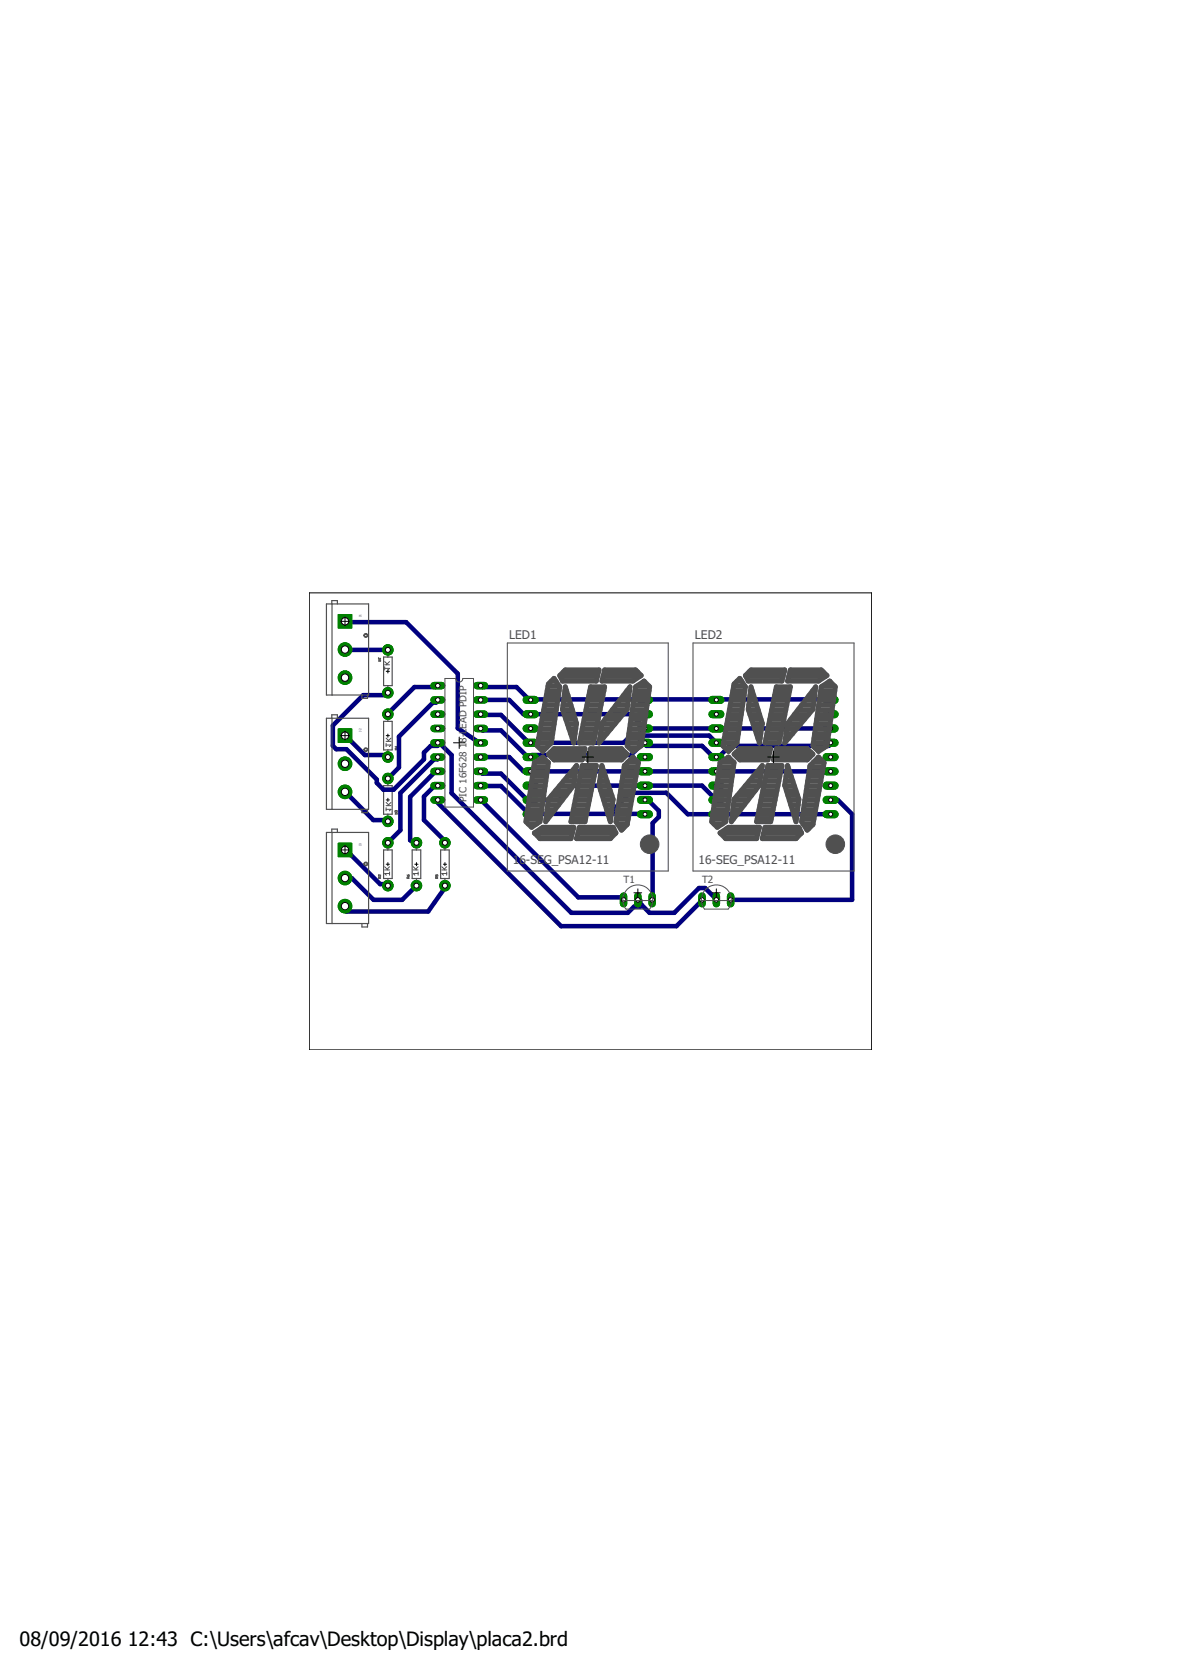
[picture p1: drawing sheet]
<svg xmlns="http://www.w3.org/2000/svg" width="210mm" height="297mm" viewBox="0 0 210 297" stroke-linecap="round" stroke-linejoin="round" font-family="sans-serif">
<defs><g id="words">
<g font-size="3.5">
<text x="3.5" y="292.5">08/09/2016</text>
<text x="22.7" y="292.5">12:43 C:\Users\afcav\Desktop\Display\placa2.brd</text>
</g>
<g font-size="2.1" fill="#505050">
<text x="90.5" y="113.6">LED1</text>
<text x="123.5" y="113.6">LED2</text>
<text x="91.1" y="153.6">16-SEG_PSA12-11</text>
<text x="124.1" y="153.6">16-SEG_PSA12-11</text>
</g>
<g font-size="1.8" fill="#505050">
<text x="82.9" y="133" transform="rotate(-90 82.9 133)">18-LEAD PDIP</text>
<text x="82.9" y="142.6" transform="rotate(-90 82.9 142.6)">PIC 16F628</text>
<text x="110.8" y="156.9">T1</text>
<text x="124.8" y="156.9">T2</text>
</g>
<g font-size=".6" fill="#505050">
<text x="64.3" y="109.7" transform="rotate(-90 64.3 109.7)">J1</text>
<text x="64.3" y="130" transform="rotate(-90 64.3 130)">J2</text>
<text x="64.3" y="150.4" transform="rotate(-90 64.3 150.4)">J3</text>
</g>
</g></defs>
<path d="M68.6 119.3h.6M68.9 119.1v.5M68.6 130.8h.6M68.9 130.5v.6M68.6 142.2h.6M68.9 141.9v.6" fill="none" stroke="#000" stroke-width=".18"/>
<g fill="none" stroke="#505050" stroke-width=".18">
<path d="M67.3 117.5h.3v-.2h-.1l-.1 .2M67.3 117.3l.1 .1M67.3 117h.3l-.1 .2M67.3 116.9v.3M68.4 118.8h.8l-.3 .3M68.4 118.5v.6M68.4 118.2h.8M68.4 117.6l.4 .4M69.2 117.6l-.5 .6M68.6 132.1v.6M68.6 132.4h.9l-.3 .3M68.6 131.8h.9"/>
<path d="M68.6 131.2l.5 .4M69.5 131.2l-.6 .6M70.2 133.3h.4v-.2l-.2-.1-.1 .3M70.2 133l.1 .2M70.4 132.7v.2l.2-.2h-.4M68.6 143.9h.9l-.3 .2M68.6 143.6v.5M68.6 143.2h.9M68.6 142.6l.5 .5M69.5 142.6l-.6 .6M70.2 144.7h.4v-.2h-.2l-.1 .2M70.2 144.5l.1 .1"/>
<path d="M70.4 144.1h.2l-.1 .2M70.4 144.1h-.2l.1 .2M70.4 144.1v.1"/>
</g>
<path d="M68.2 116.8h1.5v5.1h-1.5zM68.9 116.5v.3M68.2 128.2h1.5v5.1h-1.5zM68.2 139.7h1.5v5h-1.5zM68.9 121.9v.2M68.9 128v.2M68.9 133.3v.3M68.9 139.4v.3M68.9 144.7v.3" fill="none" stroke="#505050" stroke-width=".21"/>
<g fill="none" stroke="#000080" stroke-width=".8">
<path d="M61.3 110.4l.3 .2h10.6l9.2 9.2v9.7l3.8 2.5h.2M61.3 115.5h7.6M61.3 130.8l3.6 3.4h3.8l.2 .4M68.9 123.1l-.1 .5h-4.2l-5.4 5.4v3.6l.6 .6h1.8l5.4 5.4v.6l1.2 1.2h1.8l5.4-5.4v-1.2l1.2-1.2h1.2v-.6h.3l2.2 2.2v6.8l21.2 21.3h10.1l1.1-1.1h1.1l.3-.3M69.4 138l-.1 .1M69.4 138l-.5 .4M77.8 139.7v.1h-.6l-1.8 1.8v4.2l3.6 3.6 .1 .4M77.8 134.6v.4h-.6l-6 6v6.6l-2.3 2.2M77.8 137.1v.3h-.6l-4.3 4.2v7.8l1.1 .4M77.8 121.9l-.3 .2h-3.8l-4.8 4.9M77.8 124.4l-.3 .5h-.5l-6.1 6v5.5l-1.5 1.6M85.4 127l.3 .1h3.3l5 4.9h16.8l1.3-1.2h13.9l1.3 1.2"/>
<path d="M85.4 129.5l.3 .3h3.3l5 5 .3-.2 .3-.4h17.5l2.2-2.2h.3l.3 .6h9.9l2.2 2.2 .3-.2 .2 .2 2.2-2.2h17.6l.3-.6M85.4 121.9l.3 .2h6.1l2.2 2.2 .3 .1h53.3M85.4 124.4h5.1l2.5 2.6h19.1l2.5 2.5h33M85.4 137.1l.3 .4h3.3l5 5 .3-.3h5.1l2.5-2.5h22.9l2.5 2.5M85.4 134.6h5.1l2.5 2.5h54.6M85.4 139.7h3.6l5 5h.3h20.3M61.3 156.1h1.2l3.9 3.9h5.1l2.5-2.6M61.3 151.1l.3 .1 6 6h1.2l.1 .2M61.3 140.8l5.1 5h2.4l.1 .2M77.8 142.2l.3 .3h-.5l22.1 22.1h20.5l4.6-4.6M79.1 157.4l-.1 .4h.1l-3 4.2h-14.5l-.3-.9M85.4 142.2l17.4 17.3h7.7l.3 .5"/>
<path d="M108.3 144.7l3.7-3.8h6.4l3.8 3.8h25.4M113.4 160l.4 .1v.5l1.6 1.7h4.4l4.4-4.4h1.1l2 2.1M114.6 142.2l.3-.3 2.2 2.2v1.1l-1.1 1.1-.1 13.7M147.6 142.2h1.3l2.5 2.5v15.3h-21.5"/>
</g>
<path d="M60.1 109.2h2.4v2.5h-2.4z" fill="#008000" stroke="#008000" stroke-width=".18"/>
<circle cx="61.3" cy="110.4" r=".66" fill="#fff" stroke="#000" stroke-width=".18"/>
<circle cx="61.3" cy="115.5" r="1.21" fill="#008000" stroke="#008000" stroke-width=".18"/>
<circle cx="61.3" cy="115.5" r=".66" fill="#fff" stroke="#000" stroke-width=".18"/>
<circle cx="61.3" cy="120.5" r="1.21" fill="#008000" stroke="#008000" stroke-width=".18"/>
<circle cx="61.3" cy="120.5" r=".66" fill="#fff" stroke="#000" stroke-width=".18"/>
<path d="M60.1 129.6h2.4v2.4h-2.4z" fill="#008000" stroke="#008000" stroke-width=".18"/>
<circle cx="61.3" cy="130.8" r=".66" fill="#fff" stroke="#000" stroke-width=".18"/>
<circle cx="61.3" cy="135.8" r="1.21" fill="#008000" stroke="#008000" stroke-width=".18"/>
<circle cx="61.3" cy="135.8" r=".66" fill="#fff" stroke="#000" stroke-width=".18"/>
<circle cx="61.3" cy="140.8" r="1.21" fill="#008000" stroke="#008000" stroke-width=".18"/>
<circle cx="61.3" cy="140.8" r=".66" fill="#fff" stroke="#000" stroke-width=".18"/>
<path d="M60.1 149.9h2.4v2.4h-2.4z" fill="#008000" stroke="#008000" stroke-width=".18"/>
<circle cx="61.3" cy="151.1" r=".66" fill="#fff" stroke="#000" stroke-width=".18"/>
<circle cx="61.3" cy="156.1" r="1.21" fill="#008000" stroke="#008000" stroke-width=".18"/>
<circle cx="61.3" cy="156.1" r=".66" fill="#fff" stroke="#000" stroke-width=".18"/>
<circle cx="61.3" cy="161.1" r="1.21" fill="#008000" stroke="#008000" stroke-width=".18"/>
<circle cx="61.3" cy="161.1" r=".66" fill="#fff" stroke="#000" stroke-width=".18"/>
<path d="M93.6 124.4h1.4" fill="none" stroke="#008000" stroke-width="1.4"/>
<circle cx="94.3" cy="124.4" r=".36" fill="#fff" stroke="#000" stroke-width=".18"/>
<path d="M93.6 127h1.4" fill="none" stroke="#008000" stroke-width="1.4"/>
<circle cx="94.3" cy="127" r=".36" fill="#fff" stroke="#000" stroke-width=".18"/>
<path d="M93.6 129.5h1.4" fill="none" stroke="#008000" stroke-width="1.4"/>
<circle cx="94.3" cy="129.5" r=".36" fill="#fff" stroke="#000" stroke-width=".18"/>
<path d="M93.6 132h1.4" fill="none" stroke="#008000" stroke-width="1.4"/>
<circle cx="94.3" cy="132" r=".36" fill="#fff" stroke="#000" stroke-width=".18"/>
<path d="M93.6 134.6h1.4" fill="none" stroke="#008000" stroke-width="1.4"/>
<circle cx="94.3" cy="134.6" r=".36" fill="#fff" stroke="#000" stroke-width=".18"/>
<path d="M93.6 137.1h1.4" fill="none" stroke="#008000" stroke-width="1.4"/>
<circle cx="94.3" cy="137.1" r=".36" fill="#fff" stroke="#000" stroke-width=".18"/>
<path d="M93.6 139.7h1.4" fill="none" stroke="#008000" stroke-width="1.4"/>
<circle cx="94.3" cy="139.7" r=".36" fill="#fff" stroke="#000" stroke-width=".18"/>
<path d="M93.6 142.2h1.4" fill="none" stroke="#008000" stroke-width="1.4"/>
<circle cx="94.3" cy="142.2" r=".36" fill="#fff" stroke="#000" stroke-width=".18"/>
<path d="M93.6 144.7h1.4" fill="none" stroke="#008000" stroke-width="1.4"/>
<circle cx="94.3" cy="144.7" r=".36" fill="#fff" stroke="#000" stroke-width=".18"/>
<path d="M113.9 144.7h1.4" fill="none" stroke="#008000" stroke-width="1.4"/>
<circle cx="114.6" cy="144.7" r=".36" fill="#fff" stroke="#000" stroke-width=".18"/>
<path d="M113.9 142.2h1.4" fill="none" stroke="#008000" stroke-width="1.4"/>
<circle cx="114.6" cy="142.2" r=".36" fill="#fff" stroke="#000" stroke-width=".18"/>
<path d="M113.9 139.7h1.4" fill="none" stroke="#008000" stroke-width="1.4"/>
<circle cx="114.6" cy="139.7" r=".36" fill="#fff" stroke="#000" stroke-width=".18"/>
<path d="M113.9 137.1h1.4" fill="none" stroke="#008000" stroke-width="1.4"/>
<circle cx="114.6" cy="137.1" r=".36" fill="#fff" stroke="#000" stroke-width=".18"/>
<path d="M113.9 134.6h1.4" fill="none" stroke="#008000" stroke-width="1.4"/>
<circle cx="114.6" cy="134.6" r=".36" fill="#fff" stroke="#000" stroke-width=".18"/>
<path d="M113.9 132h1.4" fill="none" stroke="#008000" stroke-width="1.4"/>
<circle cx="114.6" cy="132" r=".36" fill="#fff" stroke="#000" stroke-width=".18"/>
<path d="M113.9 129.5h1.4" fill="none" stroke="#008000" stroke-width="1.4"/>
<circle cx="114.6" cy="129.5" r=".36" fill="#fff" stroke="#000" stroke-width=".18"/>
<path d="M113.9 127h1.4" fill="none" stroke="#008000" stroke-width="1.4"/>
<circle cx="114.6" cy="127" r=".36" fill="#fff" stroke="#000" stroke-width=".18"/>
<path d="M113.9 124.4h1.4" fill="none" stroke="#008000" stroke-width="1.4"/>
<circle cx="114.6" cy="124.4" r=".36" fill="#fff" stroke="#000" stroke-width=".18"/>
<path d="M126.6 124.4h1.4" fill="none" stroke="#008000" stroke-width="1.4"/>
<circle cx="127.3" cy="124.4" r=".36" fill="#fff" stroke="#000" stroke-width=".18"/>
<path d="M126.6 127h1.4" fill="none" stroke="#008000" stroke-width="1.4"/>
<circle cx="127.3" cy="127" r=".36" fill="#fff" stroke="#000" stroke-width=".18"/>
<path d="M126.6 129.5h1.4" fill="none" stroke="#008000" stroke-width="1.4"/>
<circle cx="127.3" cy="129.5" r=".36" fill="#fff" stroke="#000" stroke-width=".18"/>
<path d="M126.6 132h1.4" fill="none" stroke="#008000" stroke-width="1.4"/>
<circle cx="127.3" cy="132" r=".36" fill="#fff" stroke="#000" stroke-width=".18"/>
<path d="M126.6 134.6h1.4" fill="none" stroke="#008000" stroke-width="1.4"/>
<circle cx="127.3" cy="134.6" r=".36" fill="#fff" stroke="#000" stroke-width=".18"/>
<path d="M126.6 137.1h1.4" fill="none" stroke="#008000" stroke-width="1.4"/>
<circle cx="127.3" cy="137.1" r=".36" fill="#fff" stroke="#000" stroke-width=".18"/>
<path d="M126.6 139.7h1.4" fill="none" stroke="#008000" stroke-width="1.4"/>
<circle cx="127.3" cy="139.7" r=".36" fill="#fff" stroke="#000" stroke-width=".18"/>
<path d="M126.6 142.2h1.4" fill="none" stroke="#008000" stroke-width="1.4"/>
<circle cx="127.3" cy="142.2" r=".36" fill="#fff" stroke="#000" stroke-width=".18"/>
<path d="M126.6 144.7h1.4" fill="none" stroke="#008000" stroke-width="1.4"/>
<circle cx="127.3" cy="144.7" r=".36" fill="#fff" stroke="#000" stroke-width=".18"/>
<path d="M146.9 144.7h1.4" fill="none" stroke="#008000" stroke-width="1.4"/>
<circle cx="147.6" cy="144.7" r=".36" fill="#fff" stroke="#000" stroke-width=".18"/>
<path d="M146.9 142.2h1.4" fill="none" stroke="#008000" stroke-width="1.4"/>
<circle cx="147.6" cy="142.2" r=".36" fill="#fff" stroke="#000" stroke-width=".18"/>
<path d="M146.9 139.7h1.4" fill="none" stroke="#008000" stroke-width="1.4"/>
<circle cx="147.6" cy="139.7" r=".36" fill="#fff" stroke="#000" stroke-width=".18"/>
<path d="M146.9 137.1h1.4" fill="none" stroke="#008000" stroke-width="1.4"/>
<circle cx="147.6" cy="137.1" r=".36" fill="#fff" stroke="#000" stroke-width=".18"/>
<path d="M146.9 134.6h1.4" fill="none" stroke="#008000" stroke-width="1.4"/>
<circle cx="147.6" cy="134.6" r=".36" fill="#fff" stroke="#000" stroke-width=".18"/>
<path d="M146.9 132h1.4" fill="none" stroke="#008000" stroke-width="1.4"/>
<circle cx="147.6" cy="132" r=".36" fill="#fff" stroke="#000" stroke-width=".18"/>
<path d="M146.9 129.5h1.4" fill="none" stroke="#008000" stroke-width="1.4"/>
<circle cx="147.6" cy="129.5" r=".36" fill="#fff" stroke="#000" stroke-width=".18"/>
<path d="M146.9 127h1.4" fill="none" stroke="#008000" stroke-width="1.4"/>
<circle cx="147.6" cy="127" r=".36" fill="#fff" stroke="#000" stroke-width=".18"/>
<path d="M146.9 124.4h1.4" fill="none" stroke="#008000" stroke-width="1.4"/>
<circle cx="147.6" cy="124.4" r=".36" fill="#fff" stroke="#000" stroke-width=".18"/>
<circle cx="68.9" cy="115.5" r=".93" fill="#008000" stroke="#008000" stroke-width=".18"/>
<circle cx="68.9" cy="115.5" r=".44" fill="#fff" stroke="#000" stroke-width=".18"/>
<circle cx="68.9" cy="123.1" r=".93" fill="#008000" stroke="#008000" stroke-width=".18"/>
<circle cx="68.9" cy="123.1" r=".44" fill="#fff" stroke="#000" stroke-width=".18"/>
<path d="M84.8 121.9h1.3" fill="none" stroke="#008000" stroke-width="1.3"/>
<circle cx="85.4" cy="121.9" r=".4" fill="#fff" stroke="#000" stroke-width=".18"/>
<path d="M84.8 124.4h1.3" fill="none" stroke="#008000" stroke-width="1.3"/>
<circle cx="85.4" cy="124.4" r=".4" fill="#fff" stroke="#000" stroke-width=".18"/>
<path d="M84.8 127h1.3" fill="none" stroke="#008000" stroke-width="1.3"/>
<circle cx="85.4" cy="127" r=".4" fill="#fff" stroke="#000" stroke-width=".18"/>
<path d="M84.8 129.5h1.3" fill="none" stroke="#008000" stroke-width="1.3"/>
<circle cx="85.4" cy="129.5" r=".4" fill="#fff" stroke="#000" stroke-width=".18"/>
<path d="M84.8 132h1.3" fill="none" stroke="#008000" stroke-width="1.3"/>
<circle cx="85.4" cy="132" r=".4" fill="#fff" stroke="#000" stroke-width=".18"/>
<path d="M84.8 134.6h1.3" fill="none" stroke="#008000" stroke-width="1.3"/>
<circle cx="85.4" cy="134.6" r=".4" fill="#fff" stroke="#000" stroke-width=".18"/>
<path d="M84.8 137.1h1.3" fill="none" stroke="#008000" stroke-width="1.3"/>
<circle cx="85.4" cy="137.1" r=".4" fill="#fff" stroke="#000" stroke-width=".18"/>
<path d="M84.8 139.7h1.3" fill="none" stroke="#008000" stroke-width="1.3"/>
<circle cx="85.4" cy="139.7" r=".4" fill="#fff" stroke="#000" stroke-width=".18"/>
<path d="M84.8 142.2h1.3" fill="none" stroke="#008000" stroke-width="1.3"/>
<circle cx="85.4" cy="142.2" r=".4" fill="#fff" stroke="#000" stroke-width=".18"/>
<path d="M77.2 142.2h1.3" fill="none" stroke="#008000" stroke-width="1.3"/>
<circle cx="77.8" cy="142.2" r=".4" fill="#fff" stroke="#000" stroke-width=".18"/>
<path d="M77.2 139.7h1.3" fill="none" stroke="#008000" stroke-width="1.3"/>
<circle cx="77.8" cy="139.7" r=".4" fill="#fff" stroke="#000" stroke-width=".18"/>
<path d="M77.2 137.1h1.3" fill="none" stroke="#008000" stroke-width="1.3"/>
<circle cx="77.8" cy="137.1" r=".4" fill="#fff" stroke="#000" stroke-width=".18"/>
<path d="M77.2 134.6h1.3" fill="none" stroke="#008000" stroke-width="1.3"/>
<circle cx="77.8" cy="134.6" r=".4" fill="#fff" stroke="#000" stroke-width=".18"/>
<path d="M77.2 132h1.3" fill="none" stroke="#008000" stroke-width="1.3"/>
<circle cx="77.8" cy="132" r=".4" fill="#fff" stroke="#000" stroke-width=".18"/>
<path d="M77.2 129.5h1.3" fill="none" stroke="#008000" stroke-width="1.3"/>
<circle cx="77.8" cy="129.5" r=".4" fill="#fff" stroke="#000" stroke-width=".18"/>
<path d="M77.2 127h1.3" fill="none" stroke="#008000" stroke-width="1.3"/>
<circle cx="77.8" cy="127" r=".4" fill="#fff" stroke="#000" stroke-width=".18"/>
<path d="M77.2 124.4h1.3" fill="none" stroke="#008000" stroke-width="1.3"/>
<circle cx="77.8" cy="124.4" r=".4" fill="#fff" stroke="#000" stroke-width=".18"/>
<path d="M77.2 121.9h1.3" fill="none" stroke="#008000" stroke-width="1.3"/>
<circle cx="77.8" cy="121.9" r=".4" fill="#fff" stroke="#000" stroke-width=".18"/>
<path d="M115.9 159.3v1.3" fill="none" stroke="#008000" stroke-width="1.3"/>
<circle cx="115.9" cy="160" r=".4" fill="#fff" stroke="#000" stroke-width=".18"/>
<path d="M110.8 159.3v1.3" fill="none" stroke="#008000" stroke-width="1.3"/>
<circle cx="110.8" cy="160" r=".4" fill="#fff" stroke="#000" stroke-width=".18"/>
<path d="M113.4 159.3v1.3" fill="none" stroke="#008000" stroke-width="1.3"/>
<circle cx="113.4" cy="160" r=".4" fill="#fff" stroke="#000" stroke-width=".18"/>
<path d="M129.9 159.3v1.3" fill="none" stroke="#008000" stroke-width="1.3"/>
<circle cx="129.9" cy="160" r=".4" fill="#fff" stroke="#000" stroke-width=".18"/>
<path d="M124.8 159.3v1.3" fill="none" stroke="#008000" stroke-width="1.3"/>
<circle cx="124.8" cy="160" r=".4" fill="#fff" stroke="#000" stroke-width=".18"/>
<path d="M127.3 159.3v1.3" fill="none" stroke="#008000" stroke-width="1.3"/>
<circle cx="127.3" cy="160" r=".4" fill="#fff" stroke="#000" stroke-width=".18"/>
<circle cx="68.9" cy="146" r=".93" fill="#008000" stroke="#008000" stroke-width=".18"/>
<circle cx="68.9" cy="146" r=".44" fill="#fff" stroke="#000" stroke-width=".18"/>
<circle cx="68.9" cy="138.4" r=".93" fill="#008000" stroke="#008000" stroke-width=".18"/>
<circle cx="68.9" cy="138.4" r=".44" fill="#fff" stroke="#000" stroke-width=".18"/>
<circle cx="68.9" cy="134.6" r=".93" fill="#008000" stroke="#008000" stroke-width=".18"/>
<circle cx="68.9" cy="134.6" r=".44" fill="#fff" stroke="#000" stroke-width=".18"/>
<circle cx="68.9" cy="127" r=".93" fill="#008000" stroke="#008000" stroke-width=".18"/>
<circle cx="68.9" cy="127" r=".44" fill="#fff" stroke="#000" stroke-width=".18"/>
<circle cx="79.1" cy="157.4" r=".93" fill="#008000" stroke="#008000" stroke-width=".18"/>
<circle cx="79.1" cy="157.4" r=".44" fill="#fff" stroke="#000" stroke-width=".18"/>
<circle cx="79.1" cy="149.8" r=".93" fill="#008000" stroke="#008000" stroke-width=".18"/>
<circle cx="79.1" cy="149.8" r=".44" fill="#fff" stroke="#000" stroke-width=".18"/>
<circle cx="74" cy="157.4" r=".93" fill="#008000" stroke="#008000" stroke-width=".18"/>
<circle cx="74" cy="157.4" r=".44" fill="#fff" stroke="#000" stroke-width=".18"/>
<circle cx="74" cy="149.8" r=".93" fill="#008000" stroke="#008000" stroke-width=".18"/>
<circle cx="74" cy="149.8" r=".44" fill="#fff" stroke="#000" stroke-width=".18"/>
<circle cx="68.9" cy="157.4" r=".93" fill="#008000" stroke="#008000" stroke-width=".18"/>
<circle cx="68.9" cy="157.4" r=".44" fill="#fff" stroke="#000" stroke-width=".18"/>
<circle cx="68.9" cy="149.8" r=".93" fill="#008000" stroke="#008000" stroke-width=".18"/>
<circle cx="68.9" cy="149.8" r=".44" fill="#fff" stroke="#000" stroke-width=".18"/>
<path d="M60.1 109.2h2.4v2.5h-2.4z" fill="#008000" stroke="#008000" stroke-width=".18"/>
<circle cx="61.3" cy="110.4" r=".66" fill="#fff" stroke="#000" stroke-width=".18"/>
<circle cx="61.3" cy="115.5" r="1.21" fill="#008000" stroke="#008000" stroke-width=".18"/>
<circle cx="61.3" cy="115.5" r=".66" fill="#fff" stroke="#000" stroke-width=".18"/>
<circle cx="61.3" cy="120.5" r="1.21" fill="#008000" stroke="#008000" stroke-width=".18"/>
<circle cx="61.3" cy="120.5" r=".66" fill="#fff" stroke="#000" stroke-width=".18"/>
<path d="M60.1 129.6h2.4v2.4h-2.4z" fill="#008000" stroke="#008000" stroke-width=".18"/>
<circle cx="61.3" cy="130.8" r=".66" fill="#fff" stroke="#000" stroke-width=".18"/>
<circle cx="61.3" cy="135.8" r="1.21" fill="#008000" stroke="#008000" stroke-width=".18"/>
<circle cx="61.3" cy="135.8" r=".66" fill="#fff" stroke="#000" stroke-width=".18"/>
<circle cx="61.3" cy="140.8" r="1.21" fill="#008000" stroke="#008000" stroke-width=".18"/>
<circle cx="61.3" cy="140.8" r=".66" fill="#fff" stroke="#000" stroke-width=".18"/>
<path d="M60.1 149.9h2.4v2.4h-2.4z" fill="#008000" stroke="#008000" stroke-width=".18"/>
<circle cx="61.3" cy="151.1" r=".66" fill="#fff" stroke="#000" stroke-width=".18"/>
<circle cx="61.3" cy="156.1" r="1.21" fill="#008000" stroke="#008000" stroke-width=".18"/>
<circle cx="61.3" cy="156.1" r=".66" fill="#fff" stroke="#000" stroke-width=".18"/>
<circle cx="61.3" cy="161.1" r="1.21" fill="#008000" stroke="#008000" stroke-width=".18"/>
<circle cx="61.3" cy="161.1" r=".66" fill="#fff" stroke="#000" stroke-width=".18"/>
<path d="M93.6 124.4h1.4" fill="none" stroke="#008000" stroke-width="1.4"/>
<circle cx="94.3" cy="124.4" r=".36" fill="#fff" stroke="#000" stroke-width=".18"/>
<path d="M93.6 127h1.4" fill="none" stroke="#008000" stroke-width="1.4"/>
<circle cx="94.3" cy="127" r=".36" fill="#fff" stroke="#000" stroke-width=".18"/>
<path d="M93.6 129.5h1.4" fill="none" stroke="#008000" stroke-width="1.4"/>
<circle cx="94.3" cy="129.5" r=".36" fill="#fff" stroke="#000" stroke-width=".18"/>
<path d="M93.6 132h1.4" fill="none" stroke="#008000" stroke-width="1.4"/>
<circle cx="94.3" cy="132" r=".36" fill="#fff" stroke="#000" stroke-width=".18"/>
<path d="M93.6 134.6h1.4" fill="none" stroke="#008000" stroke-width="1.4"/>
<circle cx="94.3" cy="134.6" r=".36" fill="#fff" stroke="#000" stroke-width=".18"/>
<path d="M93.6 137.1h1.4" fill="none" stroke="#008000" stroke-width="1.4"/>
<circle cx="94.3" cy="137.1" r=".36" fill="#fff" stroke="#000" stroke-width=".18"/>
<path d="M93.6 139.7h1.4" fill="none" stroke="#008000" stroke-width="1.4"/>
<circle cx="94.3" cy="139.7" r=".36" fill="#fff" stroke="#000" stroke-width=".18"/>
<path d="M93.6 142.2h1.4" fill="none" stroke="#008000" stroke-width="1.4"/>
<circle cx="94.3" cy="142.2" r=".36" fill="#fff" stroke="#000" stroke-width=".18"/>
<path d="M93.6 144.7h1.4" fill="none" stroke="#008000" stroke-width="1.4"/>
<circle cx="94.3" cy="144.7" r=".36" fill="#fff" stroke="#000" stroke-width=".18"/>
<path d="M113.9 144.7h1.4" fill="none" stroke="#008000" stroke-width="1.4"/>
<circle cx="114.6" cy="144.7" r=".36" fill="#fff" stroke="#000" stroke-width=".18"/>
<path d="M113.9 142.2h1.4" fill="none" stroke="#008000" stroke-width="1.4"/>
<circle cx="114.6" cy="142.2" r=".36" fill="#fff" stroke="#000" stroke-width=".18"/>
<path d="M113.9 139.7h1.4" fill="none" stroke="#008000" stroke-width="1.4"/>
<circle cx="114.6" cy="139.7" r=".36" fill="#fff" stroke="#000" stroke-width=".18"/>
<path d="M113.9 137.1h1.4" fill="none" stroke="#008000" stroke-width="1.4"/>
<circle cx="114.6" cy="137.1" r=".36" fill="#fff" stroke="#000" stroke-width=".18"/>
<path d="M113.9 134.6h1.4" fill="none" stroke="#008000" stroke-width="1.4"/>
<circle cx="114.6" cy="134.6" r=".36" fill="#fff" stroke="#000" stroke-width=".18"/>
<path d="M113.9 132h1.4" fill="none" stroke="#008000" stroke-width="1.4"/>
<circle cx="114.6" cy="132" r=".36" fill="#fff" stroke="#000" stroke-width=".18"/>
<path d="M113.9 129.5h1.4" fill="none" stroke="#008000" stroke-width="1.4"/>
<circle cx="114.6" cy="129.5" r=".36" fill="#fff" stroke="#000" stroke-width=".18"/>
<path d="M113.9 127h1.4" fill="none" stroke="#008000" stroke-width="1.4"/>
<circle cx="114.6" cy="127" r=".36" fill="#fff" stroke="#000" stroke-width=".18"/>
<path d="M113.9 124.4h1.4" fill="none" stroke="#008000" stroke-width="1.4"/>
<circle cx="114.6" cy="124.4" r=".36" fill="#fff" stroke="#000" stroke-width=".18"/>
<path d="M126.6 124.4h1.4" fill="none" stroke="#008000" stroke-width="1.4"/>
<circle cx="127.3" cy="124.4" r=".36" fill="#fff" stroke="#000" stroke-width=".18"/>
<path d="M126.6 127h1.4" fill="none" stroke="#008000" stroke-width="1.4"/>
<circle cx="127.3" cy="127" r=".36" fill="#fff" stroke="#000" stroke-width=".18"/>
<path d="M126.6 129.5h1.4" fill="none" stroke="#008000" stroke-width="1.4"/>
<circle cx="127.3" cy="129.5" r=".36" fill="#fff" stroke="#000" stroke-width=".18"/>
<path d="M126.6 132h1.4" fill="none" stroke="#008000" stroke-width="1.4"/>
<circle cx="127.3" cy="132" r=".36" fill="#fff" stroke="#000" stroke-width=".18"/>
<path d="M126.6 134.6h1.4" fill="none" stroke="#008000" stroke-width="1.4"/>
<circle cx="127.3" cy="134.6" r=".36" fill="#fff" stroke="#000" stroke-width=".18"/>
<path d="M126.6 137.1h1.4" fill="none" stroke="#008000" stroke-width="1.4"/>
<circle cx="127.3" cy="137.1" r=".36" fill="#fff" stroke="#000" stroke-width=".18"/>
<path d="M126.6 139.7h1.4" fill="none" stroke="#008000" stroke-width="1.4"/>
<circle cx="127.3" cy="139.7" r=".36" fill="#fff" stroke="#000" stroke-width=".18"/>
<path d="M126.6 142.2h1.4" fill="none" stroke="#008000" stroke-width="1.4"/>
<circle cx="127.3" cy="142.2" r=".36" fill="#fff" stroke="#000" stroke-width=".18"/>
<path d="M126.6 144.7h1.4" fill="none" stroke="#008000" stroke-width="1.4"/>
<circle cx="127.3" cy="144.7" r=".36" fill="#fff" stroke="#000" stroke-width=".18"/>
<path d="M146.9 144.7h1.4" fill="none" stroke="#008000" stroke-width="1.4"/>
<circle cx="147.6" cy="144.7" r=".36" fill="#fff" stroke="#000" stroke-width=".18"/>
<path d="M146.9 142.2h1.4" fill="none" stroke="#008000" stroke-width="1.4"/>
<circle cx="147.6" cy="142.2" r=".36" fill="#fff" stroke="#000" stroke-width=".18"/>
<path d="M146.9 139.7h1.4" fill="none" stroke="#008000" stroke-width="1.4"/>
<circle cx="147.6" cy="139.7" r=".36" fill="#fff" stroke="#000" stroke-width=".18"/>
<path d="M146.9 137.1h1.4" fill="none" stroke="#008000" stroke-width="1.4"/>
<circle cx="147.6" cy="137.1" r=".36" fill="#fff" stroke="#000" stroke-width=".18"/>
<path d="M146.9 134.6h1.4" fill="none" stroke="#008000" stroke-width="1.4"/>
<circle cx="147.6" cy="134.6" r=".36" fill="#fff" stroke="#000" stroke-width=".18"/>
<path d="M146.9 132h1.4" fill="none" stroke="#008000" stroke-width="1.4"/>
<circle cx="147.6" cy="132" r=".36" fill="#fff" stroke="#000" stroke-width=".18"/>
<path d="M146.9 129.5h1.4" fill="none" stroke="#008000" stroke-width="1.4"/>
<circle cx="147.6" cy="129.5" r=".36" fill="#fff" stroke="#000" stroke-width=".18"/>
<path d="M146.9 127h1.4" fill="none" stroke="#008000" stroke-width="1.4"/>
<circle cx="147.6" cy="127" r=".36" fill="#fff" stroke="#000" stroke-width=".18"/>
<path d="M146.9 124.4h1.4" fill="none" stroke="#008000" stroke-width="1.4"/>
<circle cx="147.6" cy="124.4" r=".36" fill="#fff" stroke="#000" stroke-width=".18"/>
<circle cx="68.9" cy="115.5" r=".93" fill="#008000" stroke="#008000" stroke-width=".18"/>
<circle cx="68.9" cy="115.5" r=".44" fill="#fff" stroke="#000" stroke-width=".18"/>
<circle cx="68.9" cy="123.1" r=".93" fill="#008000" stroke="#008000" stroke-width=".18"/>
<circle cx="68.9" cy="123.1" r=".44" fill="#fff" stroke="#000" stroke-width=".18"/>
<path d="M84.8 121.9h1.3" fill="none" stroke="#008000" stroke-width="1.3"/>
<circle cx="85.4" cy="121.9" r=".4" fill="#fff" stroke="#000" stroke-width=".18"/>
<path d="M84.8 124.4h1.3" fill="none" stroke="#008000" stroke-width="1.3"/>
<circle cx="85.4" cy="124.4" r=".4" fill="#fff" stroke="#000" stroke-width=".18"/>
<path d="M84.8 127h1.3" fill="none" stroke="#008000" stroke-width="1.3"/>
<circle cx="85.4" cy="127" r=".4" fill="#fff" stroke="#000" stroke-width=".18"/>
<path d="M84.8 129.5h1.3" fill="none" stroke="#008000" stroke-width="1.3"/>
<circle cx="85.4" cy="129.5" r=".4" fill="#fff" stroke="#000" stroke-width=".18"/>
<path d="M84.8 132h1.3" fill="none" stroke="#008000" stroke-width="1.3"/>
<circle cx="85.4" cy="132" r=".4" fill="#fff" stroke="#000" stroke-width=".18"/>
<path d="M84.8 134.6h1.3" fill="none" stroke="#008000" stroke-width="1.3"/>
<circle cx="85.4" cy="134.6" r=".4" fill="#fff" stroke="#000" stroke-width=".18"/>
<path d="M84.8 137.1h1.3" fill="none" stroke="#008000" stroke-width="1.3"/>
<circle cx="85.4" cy="137.1" r=".4" fill="#fff" stroke="#000" stroke-width=".18"/>
<path d="M84.8 139.7h1.3" fill="none" stroke="#008000" stroke-width="1.3"/>
<circle cx="85.4" cy="139.7" r=".4" fill="#fff" stroke="#000" stroke-width=".18"/>
<path d="M84.8 142.2h1.3" fill="none" stroke="#008000" stroke-width="1.3"/>
<circle cx="85.4" cy="142.2" r=".4" fill="#fff" stroke="#000" stroke-width=".18"/>
<path d="M77.2 142.2h1.3" fill="none" stroke="#008000" stroke-width="1.3"/>
<circle cx="77.8" cy="142.2" r=".4" fill="#fff" stroke="#000" stroke-width=".18"/>
<path d="M77.2 139.7h1.3" fill="none" stroke="#008000" stroke-width="1.3"/>
<circle cx="77.8" cy="139.7" r=".4" fill="#fff" stroke="#000" stroke-width=".18"/>
<path d="M77.2 137.1h1.3" fill="none" stroke="#008000" stroke-width="1.3"/>
<circle cx="77.8" cy="137.1" r=".4" fill="#fff" stroke="#000" stroke-width=".18"/>
<path d="M77.2 134.6h1.3" fill="none" stroke="#008000" stroke-width="1.3"/>
<circle cx="77.8" cy="134.6" r=".4" fill="#fff" stroke="#000" stroke-width=".18"/>
<path d="M77.2 132h1.3" fill="none" stroke="#008000" stroke-width="1.3"/>
<circle cx="77.8" cy="132" r=".4" fill="#fff" stroke="#000" stroke-width=".18"/>
<path d="M77.2 129.5h1.3" fill="none" stroke="#008000" stroke-width="1.3"/>
<circle cx="77.8" cy="129.5" r=".4" fill="#fff" stroke="#000" stroke-width=".18"/>
<path d="M77.2 127h1.3" fill="none" stroke="#008000" stroke-width="1.3"/>
<circle cx="77.8" cy="127" r=".4" fill="#fff" stroke="#000" stroke-width=".18"/>
<path d="M77.2 124.4h1.3" fill="none" stroke="#008000" stroke-width="1.3"/>
<circle cx="77.8" cy="124.4" r=".4" fill="#fff" stroke="#000" stroke-width=".18"/>
<path d="M77.2 121.9h1.3" fill="none" stroke="#008000" stroke-width="1.3"/>
<circle cx="77.8" cy="121.9" r=".4" fill="#fff" stroke="#000" stroke-width=".18"/>
<path d="M115.9 159.3v1.3" fill="none" stroke="#008000" stroke-width="1.3"/>
<circle cx="115.9" cy="160" r=".4" fill="#fff" stroke="#000" stroke-width=".18"/>
<path d="M110.8 159.3v1.3" fill="none" stroke="#008000" stroke-width="1.3"/>
<circle cx="110.8" cy="160" r=".4" fill="#fff" stroke="#000" stroke-width=".18"/>
<path d="M113.4 159.3v1.3" fill="none" stroke="#008000" stroke-width="1.3"/>
<circle cx="113.4" cy="160" r=".4" fill="#fff" stroke="#000" stroke-width=".18"/>
<path d="M129.9 159.3v1.3" fill="none" stroke="#008000" stroke-width="1.3"/>
<circle cx="129.9" cy="160" r=".4" fill="#fff" stroke="#000" stroke-width=".18"/>
<path d="M124.8 159.3v1.3" fill="none" stroke="#008000" stroke-width="1.3"/>
<circle cx="124.8" cy="160" r=".4" fill="#fff" stroke="#000" stroke-width=".18"/>
<path d="M127.3 159.3v1.3" fill="none" stroke="#008000" stroke-width="1.3"/>
<circle cx="127.3" cy="160" r=".4" fill="#fff" stroke="#000" stroke-width=".18"/>
<circle cx="68.9" cy="146" r=".93" fill="#008000" stroke="#008000" stroke-width=".18"/>
<circle cx="68.9" cy="146" r=".44" fill="#fff" stroke="#000" stroke-width=".18"/>
<circle cx="68.9" cy="138.4" r=".93" fill="#008000" stroke="#008000" stroke-width=".18"/>
<circle cx="68.9" cy="138.4" r=".44" fill="#fff" stroke="#000" stroke-width=".18"/>
<circle cx="68.9" cy="134.6" r=".93" fill="#008000" stroke="#008000" stroke-width=".18"/>
<circle cx="68.9" cy="134.6" r=".44" fill="#fff" stroke="#000" stroke-width=".18"/>
<circle cx="68.9" cy="127" r=".93" fill="#008000" stroke="#008000" stroke-width=".18"/>
<circle cx="68.9" cy="127" r=".44" fill="#fff" stroke="#000" stroke-width=".18"/>
<circle cx="79.1" cy="157.4" r=".93" fill="#008000" stroke="#008000" stroke-width=".18"/>
<circle cx="79.1" cy="157.4" r=".44" fill="#fff" stroke="#000" stroke-width=".18"/>
<circle cx="79.1" cy="149.8" r=".93" fill="#008000" stroke="#008000" stroke-width=".18"/>
<circle cx="79.1" cy="149.8" r=".44" fill="#fff" stroke="#000" stroke-width=".18"/>
<circle cx="74" cy="157.4" r=".93" fill="#008000" stroke="#008000" stroke-width=".18"/>
<circle cx="74" cy="157.4" r=".44" fill="#fff" stroke="#000" stroke-width=".18"/>
<circle cx="74" cy="149.8" r=".93" fill="#008000" stroke="#008000" stroke-width=".18"/>
<circle cx="74" cy="149.8" r=".44" fill="#fff" stroke="#000" stroke-width=".18"/>
<circle cx="68.9" cy="157.4" r=".93" fill="#008000" stroke="#008000" stroke-width=".18"/>
<circle cx="68.9" cy="157.4" r=".44" fill="#fff" stroke="#000" stroke-width=".18"/>
<circle cx="68.9" cy="149.8" r=".93" fill="#008000" stroke="#008000" stroke-width=".18"/>
<circle cx="68.9" cy="149.8" r=".44" fill="#fff" stroke="#000" stroke-width=".18"/>
<g fill="none" stroke="#505050" stroke-width=".21">
<path d="M58 107.4h7.5v16.1h-7.5zM59 107.4v-.6h1v.6M59 107.4v16.1M58 127.7h7.5v16.2h-7.5zM59 127.7v-.6h1v.6M59 127.7v16.2M64.3 123.5v.6h1v-.6M58 148h7.5v16.2h-7.5zM59 148v-.6h1v.6M59 148v16.2M64.3 143.9v.6h1v-.6M68.2 151.1h1.5v5.1h-1.5z"/>
<path d="M68.9 150.8v.3M68.9 156.2v.2M73.3 151.1h1.5v5.1h-1.5zM74 150.8v.3M74 156.2v.2M78.3 151.1h1.5v5.1h-1.5zM79.1 150.8v.3M79.1 156.2v.2M64.3 164.2v.6h1v-.6"/>
</g>
<path d="M90.2 114.3h28.6v40.5h-28.6zM123.2 114.3h28.6v40.5h-28.6z" fill="none" stroke="#505050" stroke-width=".19"/>
<g fill="#505050" stroke="#505050" stroke-width=".18">
<path d="M64.7 112.8a.35 .35 0 0 1 .6-.1 .35 .35 0 0 1-.2 .6 .35 .35 0 0 1-.4-.4l.3-.2 .2 .2a.28 .28 0 0 1-.3 .2 .28 .28 0 0 1-.2-.3z" fill-rule="evenodd"/>
<path d="M64.7 133.1a.35 .35 0 0 1 .6-.1 .35 .35 0 0 1-.2 .6 .35 .35 0 0 1-.4-.3h.1a.22 .22 0 0 1 .3-.3 .22 .22 0 0 1 .1 .3 .22 .22 0 0 1-.3 .2l-.2-.2z" fill-rule="evenodd"/>
<path d="M64.7 153.4a.35 .35 0 0 1 .6 0 .35 .35 0 0 1-.2 .5 .35 .35 0 0 1-.4-.3h.1a.22 .22 0 0 1 .3-.2 .22 .22 0 0 1 .1 .3 .22 .22 0 0 1-.3 .1l-.2-.2z" fill-rule="evenodd"/>
<circle cx="115.5" cy="150.1" r="1.65"/>
<circle cx="148.5" cy="150.1" r="1.65"/>
</g>
<g fill="none" stroke="#505050" stroke-width=".89">
<path d="M100.2 119.4h6.2M107.4 119.4h5.9M107.5 119.1h5.5l1 1-1.5 1h-5.5zM133.2 119.4h6.2M140.4 119.4h5.9M140.5 119.1h5.5l1 1-1.5 1h-5.5zM94.4 139.7h2.5M94.5 138.9h2.5M94.6 138h2.5M94.8 137.2h2.5M94.9 136.3h2.5M95 135.6l1.5-1 1 1-1.5 10.5-1.5 1-1-1z"/>
<path d="M95.1 135.5h2.3M95.6 132.1h2.4M95.7 131.3h2.4M95.8 132.9h1.3M95.9 130.4h2.3M96 129.6h2.4M96.2 128.7h2.3M96.3 127.9h2.3M96.4 134.6h.1M96.5 127h2.2M96.6 126.2h2.3M96.8 125.3h2.2"/>
<path d="M96.9 124.5h2.2M97.1 123.6h2.2M97.3 122.8h2.1M97.4 121.9h2M97.5 134.1l1-1h5.5l-.5 2h-5zM97.5 121.6l1-1 1 1.5-1.5 10-1.5 1.5-1-1zM97.8 133.8h6M98 121.1h.8M98 134.6h5.6M99.5 139.7h2.4M99.5 120.1l1-1h6l-.5 2h-6zM99.6 120.2h6.6"/>
<path d="M100 126.2h1.7M100.1 125.3h1.4M100.2 138.9h1.9M100.2 124.5h1M100.3 127h1.7M100.3 123.6h.7M100.4 122.8h.3M100.5 122.1l2 6.5-.5 3.5-2-6zM100.6 127.9h1.7M100.9 128.7h1.5M100.9 138h1.3M101.1 129.6h1.2"/>
<path d="M101.4 130.4h.8M101.6 137.2h.7M101.7 131.3h.4M102.3 136.3h.1M102.5 136.1l-.5 3.5-5 6.5 .5-4zM102.7 139.7h2.5M102.9 138.9h2.5M103.1 138h2.5M103.1 131.3h2.5M103.3 137.2h2.4M103.3 130.4h2.5M103.4 136.3h2.5"/>
<path d="M103.5 129.6h2.5M103.5 136.1h2.5l-2 10h-2.5zM103.7 128.7h2.5M103.8 127.9h2.5M104 127h2.5M104.2 126.2h2.5M104.3 125.3h2.5M104.5 124.5h2.5M104.6 134.6h6.3M104.7 123.6h2.5M104.8 133.8h6.4M104.8 122.8h2.5"/>
<path d="M105 133.1h5.5l1 1-1 1h-6zM105 122.1h2.5l-2 10h-2.5zM106.5 139.7h1.7M106.6 138.9h1.3M106.6 131.3h.6M106.7 138h.9M106.7 130.4h1.2M106.8 129.6h1.8M106.8 137.2h.5M106.9 136.3h.2M107 128.7h2.3M107 136.1l2 6-.5 4-2-6.5z"/>
<path d="M107.2 120.2h6.5M107.5 127.9h2.5M108.2 127h2.5M108.8 126.2h2.6M109.5 125.3h2.1M110.1 124.5h1.6M110.4 139.7h2.3M110.6 138.9h2.3M110.7 138h2.3M110.8 123.6h1M110.8 137.2h2.4M110.9 136.3h2.4"/>
<path d="M111.4 122.8h.5M111.5 132.1h2.5M111.6 135.5h1.8M111.7 131.3h2.5M111.8 130.4h2.5M111.8 132.9h1.6M111.9 129.6h2.5M112 122.1l-.5 4-5 6 .5-3.5zM112 128.7h2.5M112.1 127.9h2.5M112.3 127h2.5M112.4 126.2h2.5"/>
<path d="M112.4 134.6h.1M112.5 134.6l1 1-2 11-1 1-1-1.5 1.5-10zM112.5 125.3h2.5M112.6 124.5h2.5M112.8 123.6h2.5M112.9 122.8h2.5M113 122.1l1.5-1 1 1-1.5 10.5-1.5 1-1-1zM113.2 121.9h2.1M114.4 121.1h.1M127.4 139.7h2.5M127.5 138.9h2.5M127.6 138h2.5"/>
<path d="M127.8 137.2h2.5M127.9 136.3h2.5M128 135.6l1.5-1 1 1-1.5 10.5-1.5 1-1-1zM128.1 135.5h2.3M128.6 132.1h2.4M128.7 131.3h2.4M128.8 132.9h1.3M128.9 130.4h2.3M129 129.6h2.4M129.2 128.7h2.3M129.3 127.9h2.3M129.4 134.6h.1"/>
<path d="M129.5 127h2.2M129.6 126.2h2.3M129.8 125.3h2.2M130 124.5h2.1M130.1 123.6h2.1M130.3 122.8h2.1M130.4 121.9h2M130.5 134.1l1-1h5.5l-.5 2h-5zM130.5 121.6l1-1 1 1.5-1.5 10-1.5 1.5-1-1zM130.8 133.8h6M131 121.1h.8M131 134.6h5.6"/>
<path d="M132.5 139.7h2.4M132.5 120.1l1-1h6l-.5 2h-6zM132.6 120.2h6.6M133 126.2h1.7M133.1 125.3h1.4M133.2 138.9h1.9M133.2 124.5h1M133.3 127h1.7M133.3 123.6h.7M133.4 122.8h.3M133.5 122.1l2 6.5-.5 3.5-2-6zM133.6 127.9h1.7"/>
<path d="M133.9 128.7h1.6M133.9 138h1.3M134.1 129.6h1.2M134.4 130.4h.8M134.6 137.2h.7M134.7 131.3h.4M135.3 136.3h.1M135.5 136.1l-.5 3.5-5 6.5 .5-4zM135.8 139.7h2.5M135.9 138.9h2.5M136.1 138h2.5M136.1 131.3h2.5"/>
<path d="M136.3 137.2h2.5M136.3 130.4h2.5M136.4 136.3h2.5M136.5 129.6h2.5M136.5 136.1h2.5l-2 10h-2.5zM136.7 128.7h2.4M136.8 127.9h2.5M137 127h2.5M137.2 126.2h2.5M137.3 125.3h2.5M137.5 124.5h2.5M137.6 134.6h6.3"/>
<path d="M137.7 123.6h2.5M137.8 133.8h6.4M137.8 122.8h2.5M138 133.1h5.5l1 1-1 1h-6zM138 122.1h2.5l-2 10h-2.5zM139.5 139.7h1.7M139.6 138.9h1.3M139.6 131.3h.6M139.7 138h.9M139.7 130.4h1.2M139.8 129.6h1.8M139.8 137.2h.5"/>
<path d="M139.9 136.3h.2M140 128.7h2.3M140 136.1l2 6-.5 4-2-6.5zM140.2 120.2h6.5M140.5 127.9h2.5M141.2 127h2.5M141.8 126.2h2.6M142.5 125.3h2.1M143.1 124.5h1.6M143.4 139.7h2.3M143.6 138.9h2.3M143.7 138h2.3"/>
<path d="M143.8 123.6h1M143.8 137.2h2.4M143.9 136.3h2.4M144.4 122.8h.5M144.5 132.1h2.5M144.6 135.5h1.8M144.7 131.3h2.5M144.8 130.4h2.5M144.8 132.9h1.6M144.9 129.6h2.5M145 122.1l-.5 4-5 6 .5-3.5zM145 128.7h2.5"/>
<path d="M145.1 127.9h2.5M145.3 127h2.5M145.4 126.2h2.5M145.4 134.6h.1M145.5 134.6l1 1-2 11-1 1-1-1.5 1.5-10zM145.5 125.3h2.5M145.6 124.5h2.5M145.8 123.6h2.5M145.9 122.8h2.5M146 122.1l1.5-1 1 1-1.5 10.5-1.5 1-1-1zM146.2 121.9h2.1M147.4 121.1h.1"/>
<path d="M93.5 145.6h2.6M93.7 144.8h2.5M93.8 143.9h2.5M93.9 146.5h1.5M93.9 143.1h2.5M94 142.2h2.5M94.1 141.4h2.5M94.3 140.5h2.5M95 148.1l1.5-1h5.5l-.5 2h-5.5zM95.1 148.1h6.6M95.9 149h5.6M96.1 147.3h5.8"/>
<path d="M97 145.6h.3M97.1 144.8h.9M97.2 143.9h1.4M97.3 143.1h2M97.5 142.2h2.4M98 141.4h2.6M98.7 140.5h2.5M101.6 145.6h2.5M101.7 144.8h2.5M101.9 143.9h2.5M102.1 143.1h2.5M102.2 142.2h2.5"/>
<path d="M102.4 141.4h2.5M102.5 149h6M102.6 140.5h2.5M102.7 148.1h6.7M102.9 147.3h6.2M103 147.1h6l.5 1-1 1h-6zM106.8 140.5h1.7M107 141.4h1.8M107.3 142.2h1.6M107.5 143.1h1.3M107.8 143.9h.9M108.1 144.8h.5"/>
<path d="M108.3 145.6h.2M109.5 145.6h2.2M109.7 144.8h2.1M109.7 146.5h1.8M109.8 143.9h2.2M109.9 143.1h2.2M110 142.2h2.3M110.2 141.4h2.2M110.3 147.3h.4M110.3 140.5h2.3M126.6 145.6h2.5M126.7 144.8h2.5"/>
<path d="M126.8 143.9h2.5M126.9 146.5h1.5M126.9 143.1h2.5M127 142.2h2.5M127.1 141.4h2.5M127.3 140.5h2.5M128 148.1l1.5-1h5.5l-.5 2h-5.5zM128.1 148.1h6.6M128.9 149h5.6M129.1 147.3h5.8M130 145.6h.3M130.2 144.8h.8"/>
<path d="M130.3 143.9h1.3M130.4 143.1h1.9M130.5 142.2h2.4M131 141.4h2.6M131.8 140.5h2.4M134.6 145.6h2.5M134.7 144.8h2.5M134.9 143.9h2.5M135.1 143.1h2.5M135.3 142.2h2.5M135.4 141.4h2.5M135.5 149h6"/>
<path d="M135.6 140.5h2.5M135.7 148.1h6.7M135.9 147.3h6.2M136 147.1h6l.5 1-1 1h-6zM139.8 140.5h1.7M140 141.4h1.8M140.3 142.2h1.7M140.5 143.1h1.4M140.8 143.9h1M141.1 144.8h.5M141.3 145.6h.2M142.5 145.6h2.2"/>
<path d="M142.7 144.8h2.1M142.7 146.5h1.8M142.8 143.9h2.1M142.9 143.1h2.2M143 142.2h2.3M143.2 141.4h2.2M143.3 147.3h.4M143.3 140.5h2.3"/>
</g>
<g fill="none" stroke="#505050" stroke-width=".18">
<path d="M79.1 120.6h1.9a.63 .63 0 0 0 .6 .6 .63 .63 0 0 0 .7-.6h1.9v22.9h-5.1zM67.5 156.1v-.2l-.2 .1v.1h.3M67.6 155.5v.3l-.2-.3-.1 .1v.2M67.6 155.9l-.1 .1M68.4 154.6h.8M68.4 154.1l.5 .5M69.2 155.3h-.8l.3 .3M69.2 155v.6M69.2 154.1l-.4 .4M72.3 155.5l.2 .3M72.6 156.1l-.1-.2-.2 .1v.1h.4M72.6 155.5l.1 .1v.2h-.2z"/>
<path d="M72.7 155.9l-.1 .1M73.4 154.6h.9M73.4 154.1l.6 .5M74.3 155.3h-.9l.3 .3M74.3 155v.6M74.3 154.1l-.4 .4M77.4 155.5v.3h.2v-.3l.2 .1-.1 .2M77.7 156.1l-.1-.2-.2 .1v.1h.4M77.8 155.9l-.1 .1M78.5 154.6h.9M78.5 154.1l.6 .5M79.4 155.3h-.9l.3 .3"/>
<path d="M79.4 155v.6M79.4 154.1l-.4 .4M110.7 160.1a2.66 2.66 0 0 1 2.7-2.8 2.66 2.66 0 0 1 2.6 2.8M110.7 160.1l.1 .7 .5 .8h4.2l.3-.5M110.7 160.1h5.3M116 160.1l-.2 1M124.7 160.1a2.67 2.67 0 0 1 2.6-2.8 2.67 2.67 0 0 1 2.7 2.8M124.7 160.1l.1 .7 .4 .8h4.2l.4-.5M124.7 160.1h5.3M130 160.1l-.3 1"/>
</g>
<g fill="none" stroke="#000" stroke-width=".18">
<path d="M55 105.4h99.9v81.2h-99.9zM60.5 110.4h1.6M61.3 109.7v1.5M60.5 130.8h1.6M61.3 130v1.5M80.6 132h2M81.6 131v2.1M103.5 134.6h2M104.5 133.6v2M136.5 134.6h2M137.5 133.6v2M60.5 151.1h1.6"/>
<path d="M61.3 150.3v1.5M68.6 153.6h.6M68.9 153.3v.6M73.7 153.6h.6M74 153.3v.6M78.8 153.6h.6M79.1 153.3v.6M112.7 158.7h1.3M113.4 158v1.4M126.6 158.7h1.4M127.3 158v1.4"/>
</g>
<use href="#words"/>
</svg>
